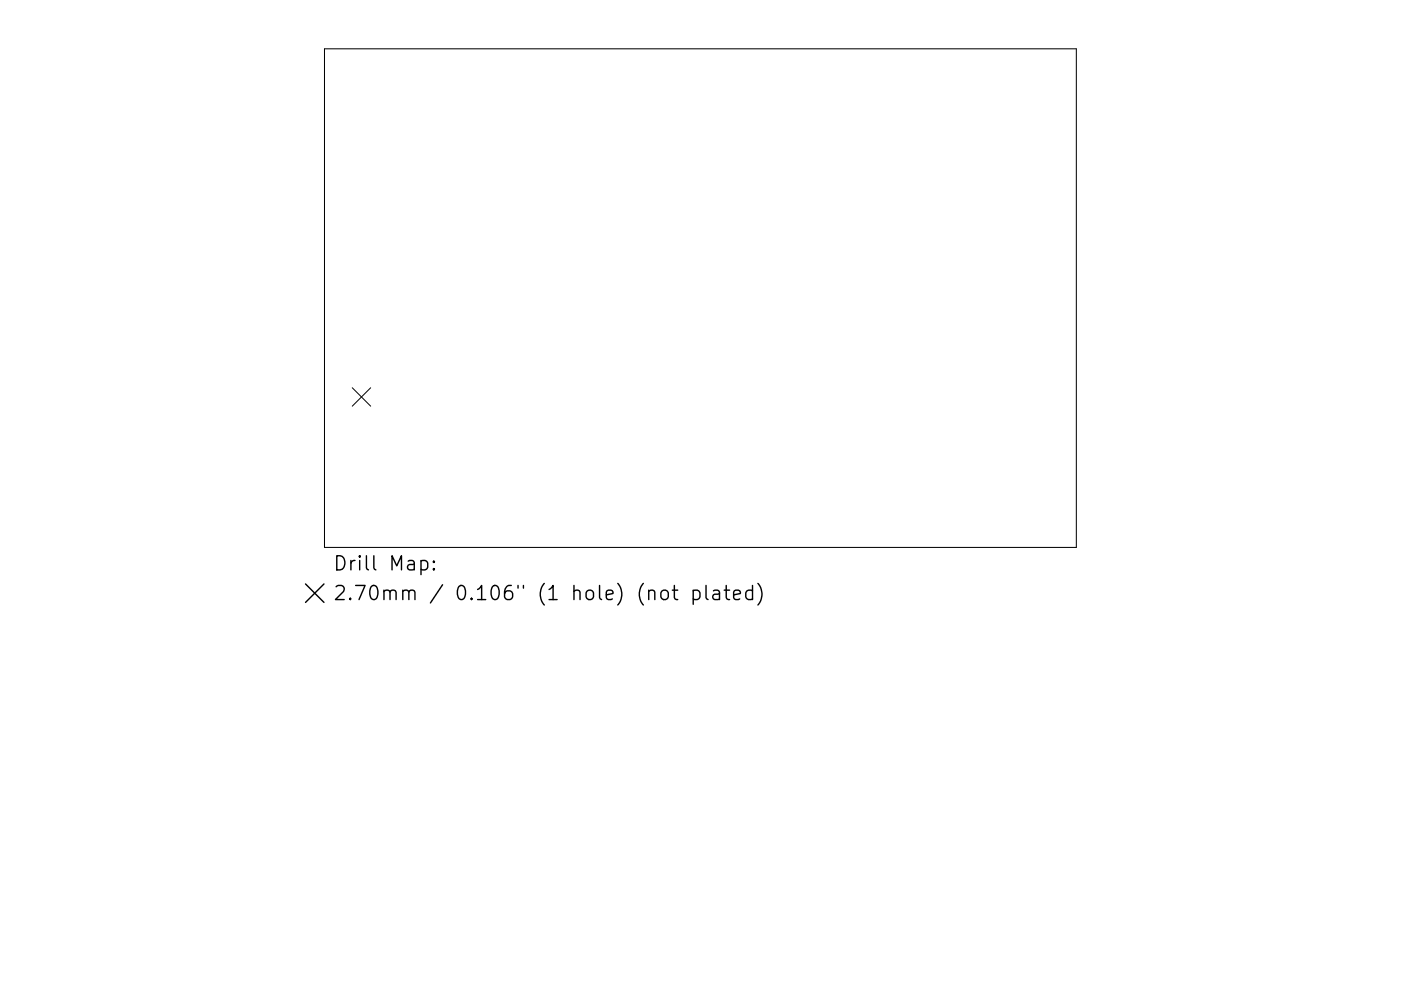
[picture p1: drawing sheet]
<svg xmlns="http://www.w3.org/2000/svg" width="297mm" height="210mm" viewBox="0 0 297 210" stroke-linecap="round" stroke-linejoin="round" font-family="sans-serif">
<defs><g id="words">
<g font-size="4.2">
<text x="70.7" y="121.1">Drill Map:</text>
<text x="70.7" y="127.4">2.70mm / 0.106&quot; (1 hole) (not plated)</text>
</g>
</g></defs>
<path d="M68.8 10.4h159.4v105.7h-159.4z" fill="none" stroke="#000" stroke-width=".22"/>
<path d="M74.7 82.3l3.9 3.9M78.6 82.3l-3.9 3.9" fill="none" stroke="#000" stroke-width=".21"/>
<g fill="none" stroke="#000" stroke-width=".3">
<path d="M89.3 119.1l.8-.2 .6 .6v.8l-.3 .5-.3 .1-.8-.1M92 119.1l.1 .1-.1 .1-.2-.1 .2-.1v.2M64.8 123.9l3.9 3.9M68.7 123.9l-3.9 3.9M92 120.6l.1 .2-.1 .1-.2-.1 .2-.2v.3M140.3 125.5a.81 .81 0 0 1 .8-.3 .81 .81 0 0 1 .6 .6v.8a.81 .81 0 0 1-.8 .6 .81 .81 0 0 1-.8-.6v-.8zM142.5 125.2h1.2M143 124.2v2.6l.1 .3 .6 .1M147 125.4l.8-.2 .6 .6v.8l-.3 .5-.3 .1-.8-.1M147 125.2v3M149.7 124.2v2.6l.4 .4M151.3 125.4l.2-.2 .9 .2 .1 .2v1.6"/>
<path d="M152.5 125.9l-1 .2a.59 .59 0 0 0-.4 .5 .59 .59 0 0 0 .4 .6l1-.1M153.5 125.2h1.2M154 124.2v2.6l.1 .3 .6 .1M155.5 126.2l1.5-.3-.2-.5-.8-.2-.5 .4v1.2l.2 .3 .3 .1 .8-.1M159.5 125.4l-.8-.2-.6 .6v.8l.3 .5 .3 .1 .8-.1M159.5 124.2v3M160.7 123.8a3.4 3.4 0 0 1 0 4.6"/>
</g>
<use href="#words"/>
</svg>
